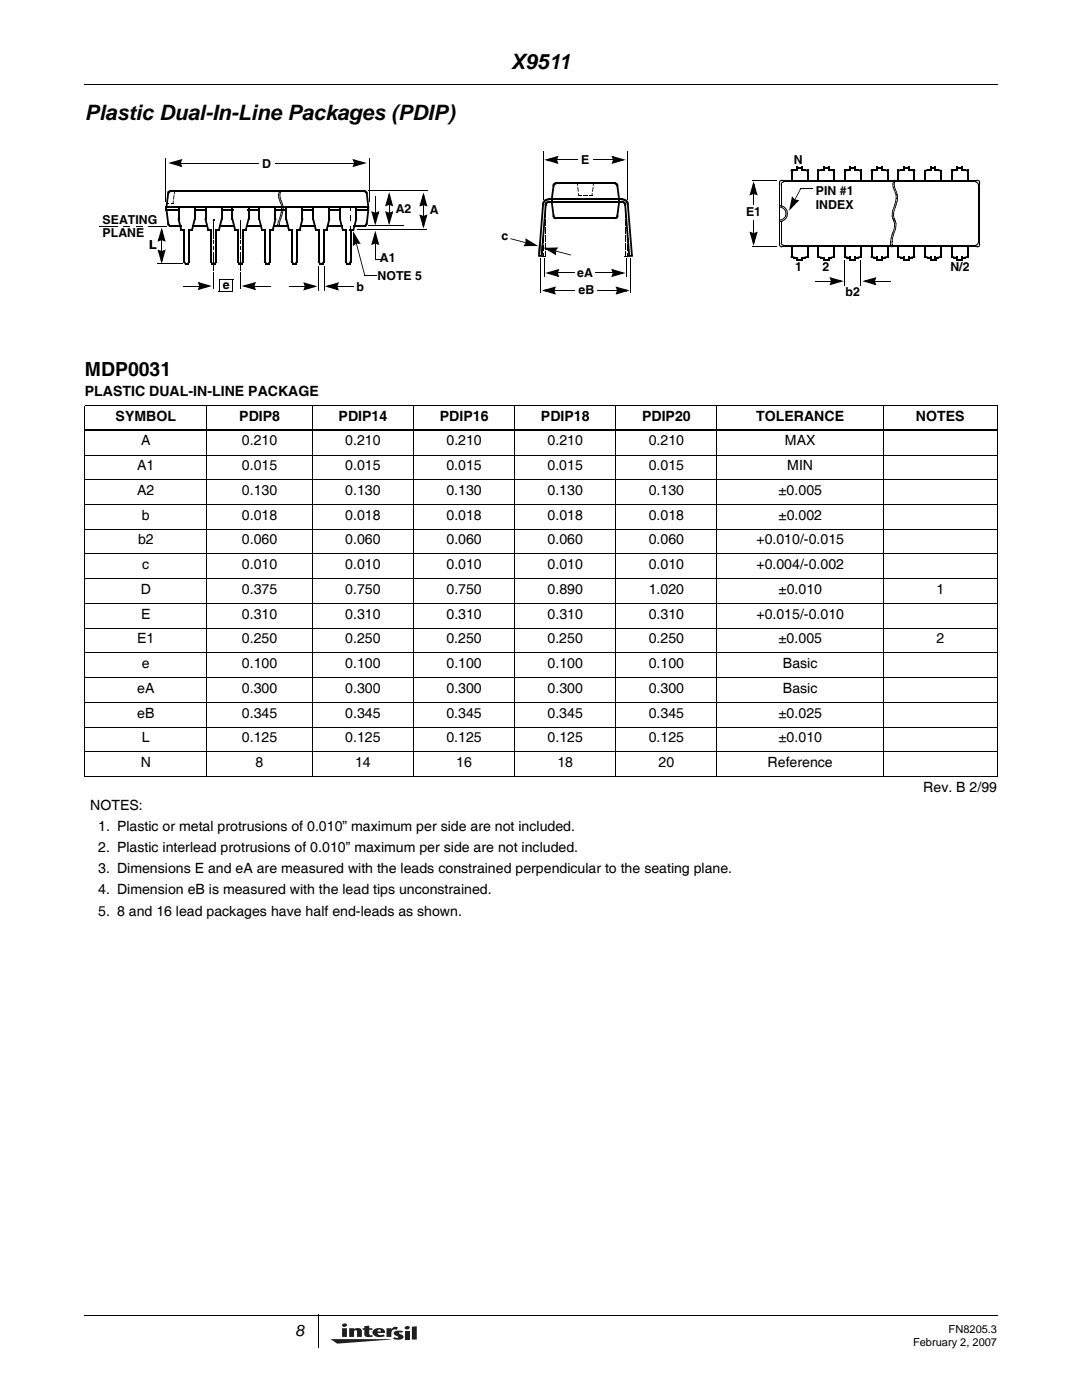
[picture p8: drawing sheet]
<svg xmlns="http://www.w3.org/2000/svg" width="216mm" height="279mm" viewBox="0 0 216 279" stroke-linecap="round" stroke-linejoin="round" font-family="sans-serif">
<defs><g id="words">
<g font-size="4.2">
<text x="102" y="13.8">X9511</text>
<text x="16.9" y="24">Plastic Dual-In-Line Packages (PDIP)</text>
</g>
<text font-size="3.9" x="16.9" y="75">MDP0031</text>
<text font-size="3.2" x="58.9" y="266.5">8</text>
<g font-size="2.8">
<text x="16.9" y="78.9">PLASTIC DUAL-IN-LINE PACKAGE</text>
<text x="23.1" y="83.9">SYMBOL</text>
<text x="47.8" y="83.9">PDIP8</text>
<text x="67.6" y="83.9">PDIP14</text>
<text x="87.8" y="83.9">PDIP16</text>
<text x="107.9" y="83.9">PDIP18</text>
<text x="128.1" y="83.9">PDIP20</text>
<text x="150.9" y="83.9">TOLERANCE</text>
<text x="182.8" y="83.9">NOTES</text>
<text x="28.2" y="88.9">A</text>
<text x="48.3" y="88.9">0.210</text>
<text x="68.9" y="88.9">0.210</text>
<text x="89.1" y="88.9">0.210</text>
<text x="109.3" y="88.9">0.210</text>
<text x="129.5" y="88.9">0.210</text>
<text x="156.6" y="88.9">MAX</text>
<text x="27.4" y="93.8">A1</text>
<text x="48.3" y="93.8">0.015</text>
<text x="68.9" y="93.8">0.015</text>
<text x="89.1" y="93.8">0.015</text>
<text x="109.3" y="93.8">0.015</text>
<text x="129.5" y="93.8">0.015</text>
<text x="157.1" y="93.8">MIN</text>
<text x="27.4" y="98.8">A2</text>
<text x="48.3" y="98.8">0.130</text>
<text x="68.9" y="98.8">0.130</text>
<text x="89.1" y="98.8">0.130</text>
<text x="109.3" y="98.8">0.130</text>
<text x="129.5" y="98.8">0.130</text>
<text x="155.3" y="98.8">±0.005</text>
<text x="28.3" y="103.7">b</text>
<text x="48.3" y="103.7">0.018</text>
<text x="68.9" y="103.7">0.018</text>
<text x="89.1" y="103.7">0.018</text>
<text x="109.3" y="103.7">0.018</text>
<text x="129.5" y="103.7">0.018</text>
<text x="155.3" y="103.7">±0.002</text>
<text x="27.5" y="108.6">b2</text>
<text x="28.4" y="113.6">c</text>
<text x="48.3" y="108.6">0.060</text>
<text x="48.3" y="113.6">0.010</text>
<text x="68.9" y="108.6">0.060</text>
<text x="68.9" y="113.6">0.010</text>
<text x="89.1" y="108.6">0.060</text>
<text x="89.1" y="113.6">0.010</text>
<text x="109.3" y="108.6">0.060</text>
<text x="109.3" y="113.6">0.010</text>
<text x="129.5" y="108.6">0.060</text>
<text x="129.5" y="113.6">0.010</text>
<text x="150.9" y="108.6">+0.010/-0.015</text>
<text x="150.9" y="113.6">+0.004/-0.002</text>
<text x="28.1" y="118.5">D</text>
<text x="48.3" y="118.5">0.375</text>
<text x="68.9" y="118.5">0.750</text>
<text x="89.1" y="118.5">0.750</text>
<text x="109.3" y="118.5">0.890</text>
<text x="129.5" y="118.5">1.020</text>
<text x="155.3" y="118.5">±0.010</text>
<text x="186.9" y="118.5">1</text>
<text x="28.2" y="123.5">E</text>
<text x="48.3" y="123.5">0.310</text>
<text x="68.9" y="123.5">0.310</text>
<text x="89.1" y="123.5">0.310</text>
<text x="109.3" y="123.5">0.310</text>
<text x="129.5" y="123.5">0.310</text>
<text x="150.9" y="123.5">+0.015/-0.010</text>
<text x="27.4" y="128.4">E1</text>
<text x="48.3" y="128.4">0.250</text>
<text x="68.9" y="128.4">0.250</text>
<text x="89.1" y="128.4">0.250</text>
<text x="109.3" y="128.4">0.250</text>
<text x="129.5" y="128.4">0.250</text>
<text x="155.3" y="128.4">±0.005</text>
<text x="186.9" y="128.4">2</text>
<text x="28.3" y="133.3">e</text>
<text x="48.3" y="133.3">0.100</text>
<text x="68.9" y="133.3">0.100</text>
<text x="89.1" y="133.3">0.100</text>
<text x="109.3" y="133.3">0.100</text>
<text x="129.5" y="133.3">0.100</text>
<text x="156.2" y="133.3">Basic</text>
<text x="27.4" y="138.3">eA</text>
<text x="27.4" y="143.2">eB</text>
<text x="48.3" y="143.2">0.345</text>
<text x="48.3" y="138.3">0.300</text>
<text x="68.9" y="143.2">0.345</text>
<text x="68.9" y="138.3">0.300</text>
<text x="89.1" y="143.2">0.345</text>
<text x="89.1" y="138.3">0.300</text>
<text x="109.3" y="143.2">0.345</text>
<text x="109.3" y="138.3">0.300</text>
<text x="129.4" y="143.2">0.345</text>
<text x="129.5" y="138.3">0.300</text>
<text x="155.3" y="143.2">±0.025</text>
<text x="156.2" y="138.3">Basic</text>
<text x="28.3" y="148.2">L</text>
<text x="48.3" y="148.2">0.125</text>
<text x="68.9" y="148.2">0.125</text>
<text x="89.1" y="148.2">0.125</text>
<text x="109.3" y="148.2">0.125</text>
<text x="129.5" y="148.2">0.125</text>
<text x="155.3" y="148.2">±0.010</text>
<text x="28.1" y="153.1">N</text>
<text x="51" y="153.1">8</text>
<text x="70.9" y="153.1">14</text>
<text x="91" y="153.1">16</text>
<text x="111.2" y="153.1">18</text>
<text x="131.4" y="153.1">20</text>
<text x="153.2" y="153.1">Reference</text>
<text x="18" y="161.6">NOTES:</text>
<text x="184.2" y="158">Rev. B 2/99</text>
<text x="19.6" y="165.8">1. Plastic or metal protrusions of 0.010” maximum per side are not included.</text>
<text x="19.6" y="170">2. Plastic interlead protrusions of 0.010” maximum per side are not included.</text>
<text x="19.6" y="174.3">3. Dimensions E and eA are measured with the leads constrained perpendicular to the seating plane.</text>
<text x="19.6" y="178.5">4. Dimension eB is measured with the lead tips unconstrained.</text>
<text x="19.6" y="182.7">5. 8 and 16 lead packages have half end-leads as shown.</text>
</g>
<g font-size="2.5">
<text x="52.3" y="33.4">D</text>
<text x="116" y="32.7">E</text>
<text x="158.4" y="32.7">N</text>
<text x="162.8" y="38.9">PIN #1</text>
<text x="162.8" y="41.8">INDEX</text>
<text x="20.5" y="44.7">SEATING</text>
<text x="20.5" y="47.4">PLANE</text>
<text x="79" y="42.4">A2</text>
<text x="85.8" y="42.7">A</text>
<text x="100.1" y="48">c</text>
<text x="148.9" y="43.2">E1</text>
<text x="29.8" y="49.7">L</text>
<text x="75.8" y="52.3">A1</text>
<text x="44.4" y="57.7">e</text>
<text x="71.2" y="58">b</text>
<text x="75.3" y="55.9">NOTE 5</text>
<text x="115.2" y="55.3">eA</text>
<text x="115.4" y="58.8">eB</text>
<text x="158.7" y="54.1">1</text>
<text x="164.1" y="54.1">2</text>
<text x="168.7" y="59.1">b2</text>
<text x="189.6" y="54.1">N/2</text>
</g>
<g font-size="2.2">
<text x="182.2" y="268.6">February 2, 2007</text>
<text x="189.3" y="266.1">FN8205.3</text>
</g>
</g></defs>
<path d="M16.8 16.8l.1 .2zM16.8 262.4l.1 .2zM63.4 262.4l.2 .1z" fill="#000"/>
<path d="M16.9 16.9h182.2M16.9 262.5h182.2M63.5 262.5v6.4" fill="none" stroke="#000" stroke-width=".2"/>
<path d="M65.9 264.1h17.3v4.1h-17.3z" fill="#fff"/>
<g fill="#231f20">
<path d="M80.8 264.8a.55 .55 0 0 1 1 .2 .55 .55 0 0 1-.5 .3 .55 .55 0 0 1-.6-.3z"/>
<path d="M65.9 267.2l12.2 .1-10.8 .9z"/>
<path d="M77.1 265.1h1v.2a.93 .93 0 0 1 1.3-.4l-.3 .5a.67 .67 0 0 0-.7 0 .67 .67 0 0 0-.3 .7v.7h-1z"/>
<path d="M69.7 265.1h.9v.2a.96 .96 0 0 1 1.6 .4v1.1h-1v-1.1l-.2-.2-.3 .2-.1 1.1h-.9z"/>
<path d="M72.7 264.7l1-.1v.5h.6v.3h-.6v.9l.3 .2 .3-.1 .1 .3-.6 .1a.87 .87 0 0 1-1.1-.5v-.9h-.3v-.3h.3z"/>
<path d="M80.8 265.6h.9v1.7h-.9z"/>
<path d="M82.2 264.8l1-.1v2.6h-1z"/>
<path d="M78.7 265.8l.6-.2 1.1 .1-.2 .3-.5-.1v.3a.74 .74 0 0 1 .8 .8 1.93 1.93 0 0 1-2.1 .2l.3-.3a.57 .57 0 0 0 .8 0l-.8-.5a.38 .38 0 0 1 0-.6z"/>
<path d="M68.3 265.1v1.7h.9v-1.7zM68.3 264.3l-.1 .2a.5 .5 0 0 0 .6 .3 .5 .5 0 0 0 .4-.5 .64 .64 0 0 0-.9 0z"/>
<path d="M74.5 265.4a.86 .86 0 0 0-.1 .9 .86 .86 0 0 0 .8 .5l1.6-.1-.3-.4-.3 .1a.61 .61 0 0 1-.9-.4h1.5a.93 .93 0 0 0-1.1-1l-.5 .1zM75.5 265.4h.4l.1 .3h-.7z"/>
</g>
<g fill="none" stroke="#000" stroke-width=".2">
<path d="M33 31.5v8.7M36.2 32.5h15.4M54.9 32.5h15.6M73.5 38.1h11.9M73.8 31.5v8.7M74.9 39.3v3.1M108.4 30.1v9.7M111.2 31.9h4M118.4 31.9h3.8M125.3 30.1v9.7M150.2 36h4.8M155.5 36.4v12.4"/>
<path d="M155.9 36.7v4.4M156 36h22.6M156.3 36.3h22.1M159.8 37.6h2.4M178.5 36.3h16.2M178.7 36h16.4M195.2 36.7v11.8M195.5 36.4v12.4M19.9 45.2h3.6M29.5 45.2h3.6M31.3 52.6h5.1M36.6 57.1h3"/>
<path d="M42.6 43.9v3.6M42.6 50.4v3.6M42.6 54.3v3.2M43.7 58.3h2.8M43.8 55.7v2.6M43.8 55.8h2.8M46.5 55.8v2.5M48 43.9v3.6M48 50.4v3.6M48 54.3v3.2M50.9 57.1h3M57.6 57.1h3.1"/>
<path d="M63.6 53.1v4.9M64.7 53.1v4.9M67.4 57.1h3.1M71.2 45.9h13.9M72.7 55h2.5M73.6 45.1h6.9M74.9 48.7v3.1M107.8 51.5v6.9M108.6 51.6v3.7M110.7 58h4M111.4 54.5h3.2M118.9 54.5h3.3"/>
<path d="M119.2 58h3.8M125 51.6v3.7M125.8 51.5v6.9M150.2 49.3h4.8M150.4 44v2.4M155.9 44.2v4.3M156 49.3h22M156.3 49h21.6M162.7 56.1h3M168.6 52v5.1M171.8 52v5.1M174.7 56.1h3"/>
<path d="M178 49h16.7M178.1 49.3h17M16.9 80.9h182.1M16.9 90.8h182.1M16.9 95.7h182.1M16.9 81v74M41.3 80.9v74.1M62.3 80.9v74.1M82.5 80.9v74.1M102.7 80.9v74.1M122.9 80.9v74.1M143.1 80.9v74.1"/>
<path d="M176.3 80.9v74.1M199 81v74M16.9 100.7h182.1M16.9 105.6h182.1M16.9 110.6h182.1M16.9 115.5h182.1M16.9 120.4h182.1M16.9 125.4h182.1M16.9 130.3h182.1M16.9 135.3h182.1M16.9 140.2h182.1M16.9 145.1h182.1"/>
<path d="M16.9 150.1h182.1M16.9 155h182.1"/>
</g>
<g fill="none" stroke="#000" stroke-width=".36">
<path d="M33.9 38.1h38.9M109.4 39.8h15M110.8 36.6h11.8M157.9 33.9v2.2M161.1 33.9v2.2M163.2 33.9v2.2M166.5 33.9v2.2M168.6 33.9v2.2M171.8 33.9v2.2M173.9 33.9v2.2M177.1 33.9v2.2M179.2 33.9v2.2"/>
<path d="M182.4 33.9v2.2M184.6 33.9v2.1M187.8 33.9v2.1M189.9 33.9v2.2M193.1 33.9v2.2M33 41.3h40.5M33 41.9h2.8M33.9 45.1h2.2M35.6 41.2v2.6M36.8 45.7v6.5M37.7 45.7v6.5M38.5 45.1h3"/>
<path d="M38.7 41.9h2.5M38.9 41.2v2.6M41 41.2v2.7M42.1 45.7v6.7M43.1 45.7v6.7M43.9 45.1h3M44 41.9h2.5M44.2 41.2v2.7M46.4 41.2v2.7M47.5 45.7v6.7M48.5 45.7v6.7M49.1 45.1h3.2"/>
<path d="M49.4 41.9h2.5M49.6 41.2v2.7M51.7 41.2v2.6M52.9 45.7v6.5M53.8 45.7v6.5M55 41.2v2.6M55.5 45.1h2.1M57.1 41.2v2.6M58.2 45.7v6.7M59.2 45.7v6.5M59.8 45.1h3.2M60.2 41.9h2.5"/>
<path d="M60.3 41.2v2.6M62.5 41.2v2.7M63.6 45.7v6.7M64.6 45.7v6.7M65.2 45.1h3.2M65.5 41.9h2.5M65.7 41.2v2.7M67.8 41.2v2.7M69 45.7v6.7M69.9 45.7v6.7M70.6 45.1h2.2M70.9 41.9h2.8"/>
<path d="M71.1 41.2v2.7M109.4 40.3h15M111 43.6h11.8M157.9 49.2v2.2M161.1 49.2v2.2M163.2 49.4v2M166.5 49.4v2M168.6 49.4v2M171.8 49.2v2.2M173.9 49.2v2.2M177.1 49.2v2.2M179.2 49.2v2.2"/>
<path d="M182.4 49.2v2.2M184.6 49.2v2.2M187.8 49.2v2.2M189.9 49.2v2.2M193.1 49.2v2.2M16.9 85.9h182.1"/>
</g>
<g fill="#000">
<path d="M33.4 38.5l.3 .2v.1l-.4-.1zM33.4 38.4h.4l-.1 .2h-.3zM33.4 38.6h.3l-.3 2.8-.4-.1zM33.4 38.2l.2-.1 .1 .4h-.1zM33.4 38.4l.4 .1-.1 .2-.3-.1zM33.5 38.2l.3 .2v.1l-.4-.1zM33.4 38.4l.4 .1-.1 .2-.3-.2zM33.5 38.1l.4 .1-.1 .2-.3-.2zM33.7 38.1l.2-.1 .2 .3-.2 .1zM33.6 38.1h.1l.2 .3-.2 .1zM33.6 38.2l.1-.1 .2 .3-.1 .1zM33.7 38h.2l.1 .3-.2 .1z"/>
<path d="M33.8 38l.2-.1 .2 .3-.2 .1zM33.7 38.1l.1-.1 .2 .3-.1 .1zM34.1 37.9h.1l.1 .3-.2 .1zM33.9 38l.2-.1v.4h-.1zM34.5 39.7l.2 .1zM34.6 38.9h.2l-.1 .9-.2-.1zM34.6 38.8l.2 .1zM34.7 38.5l.2 .1zM34.7 38.1h.2v.4h-.2zM34.7 38l.2 .1zM34.7 38h.2v.2h-.2zM34.7 38.1h.2z"/>
<path d="M35.9 32.4h.4v.2h-.4zM33.5 32.5l2.9-.8-.3 .5-1.9 .5-.1-.3 2 .5-.1 .4-.3-.7 .4-.1 .3 .9zM35.9 31.9l.4 .2-.2 .5h-.4zM51.6 32.4l.1 .2zM54.8 32.4l.1 .2zM55.5 38.8l.1 .1zM55.5 38.9h.1l.1 .6h-.2zM55.5 38.9l.1 .1zM55.5 39.4l.2 .1zM55.5 39.5h.2l.2 .5-.2 .1zM55.5 39.5l.2 .1zM55.6 38.3l.2 .2z"/>
<path d="M55.6 38.4l.2 .1-.2 .4h-.1zM55.6 38.4l.1 .1zM55.8 38.9l.1 .1zM55.8 38.8l.1 .1zM55.8 38.9h.1l.1 .6h-.2zM55.8 39.4l.2 .1zM55.8 39.5h.2l.2 .5-.2 .1zM55.8 39.5l.2 .1zM55.9 38l.1 .1zM55.8 38.1h.2l-.2 .4-.2-.1zM55.9 38.3l.1 .2zM55.9 38.4l.1 .1-.1 .4h-.1z"/>
<path d="M55.9 38.4l.1 .1zM56.1 38l.1 .1zM56.1 38.1h.1l-.2 .4-.1-.1zM70.5 32.4h.3v.2h-.3zM70.7 32.5h.3l-.2 .6-.3-.1zM70.3 31.7l2.9 .8-2.9 .9 .3-.5 1.9-.5 .1 .3-2-.5 .1-.4 .3 .7-.3 .1zM72.5 37.9h.2l-.1 .4-.2-.1zM72.7 37.9l.2 .1-.2 .3-.2-.1zM72.8 38h.2l-.1 .4-.2-.1zM72.7 37.9l.1 .1-.1 .3h-.1zM72.9 38l.1 .1-.2 .3-.1-.1zM73 38.1l.2 .1-.2 .3-.2-.1z"/>
<path d="M72.8 38.2l.3-.1 .1 .1-.3 .2zM72.9 38.4l.3-.2 .1 .2-.4 .1zM73.1 38.1l.2 .1-.2 .3h-.2zM73 38.1h.1l-.2 .4-.1-.1zM73 38.5l.3-.1 .1 .1-.4 .2zM72.9 38.4l.3-.2 .1 .2-.3 .1zM73 38.7l.3-.2 .1 .2-.3 .1zM72.9 38.5l.4-.1v.1l-.3 .2zM73 38.4h.3l.1 .2h-.4zM73 38.6h.4l.3 2.7-.4 .1zM73.5 38l.1 .2zM109.3 39.6h.1v.4h-.1z"/>
<path d="M109.4 39.6h.2v.4h-.1zM109.1 39.7l.3-.1 .1 .4h-.3zM109.9 39.6h.4v.2h-.4zM109.9 39.6h.2v.4h-.2zM109.9 39.8h.4v.2l-.4-.1zM110.3 37l.3 .1-.3 2.7h-.4zM110.3 36.9h.4l-.1 .2-.3-.1zM110.3 36.8l.3 .2-.1 .1-.3-.1zM110.3 37l.3 .1v.1h-.3zM110.3 36.7h.4v.2h-.4zM110.3 36.7l.1-.1 .3 .3-.1 .1zM110.5 36.5l.3 .2-.1 .2-.3-.2z"/>
<path d="M110.4 36.7l.3 .2-.1 .1-.3-.2zM110.4 36.6l.2-.1 .1 .4h-.1zM110.6 36.6l.1-.2 .2 .3-.1 .1zM110.4 36.6h.2l.2 .2-.1 .1zM110.6 36.4h.2v.4h-.1zM110.7 36.4h.2l.2 .3-.2 .1zM110.6 36.5l.1-.1 .2 .4-.2 .1zM111 31.8h.3v.2h-.3zM111 36.4h.1l.1 .3-.2 .1zM110.8 36.4h.2v.4h-.2zM108.6 31.9l2.8-.8-.2 .4-1.9 .6-.1-.4 2 .6-.1 .3-.3-.6 .3-.2 .3 .9zM111 31.3l.3 .1-.2 .6h-.3z"/>
<path d="M115.2 31.8l.1 .2zM115.1 36.5l.2 .1zM115.1 36.6h.2v.4h-.1zM115.2 37l.1 .1zM115.2 37.3l.2 .1zM115.2 37.4h.2l.1 .8h-.2zM115.4 38.9h.2v.2h-.2zM115.4 39h.2zM115.4 38.9h.7v.2h-.7zM115.3 38.2l.2 .1zM115.4 38.5l.1 .1zM115.4 38.6h.1l.1 .4h-.2z"/>
<path d="M115.4 39l.2 .1zM116.3 38.9h1v.2h-1zM117.5 38.9h.7v.2h-.7zM118 38.9h.2v.2h-.2zM118 39h.2zM118 39l.2 .1zM118.1 38.5l.2 .1zM118.1 38.6h.2l-.1 .4h-.2zM118.2 38.2l.1 .1zM118.3 31.8l.1 .2zM118.3 37.3l.1 .1zM118.3 37.4h.1l-.1 .8h-.1z"/>
<path d="M118.3 37l.1 .1zM118.3 36.5l.2 .1zM118.3 36.6h.2l-.1 .4h-.1zM122.2 31.8h.3v.2h-.3zM122.3 31.8l.4 .1-.2 .6-.3-.1zM122 31.1l2.9 .8-2.9 .8 .3-.4 1.9-.6 .1 .4-2-.6 .1-.3 .3 .6-.4 .2zM122.5 36.4h.2l-.1 .4-.2-.1zM122.6 36.4h.2v.4h-.2zM122.7 36.4h.2l-.2 .4-.1-.1zM122.8 36.4h.2l-.1 .4h-.1zM122.7 36.4h.1v.4h-.2zM123 36.4l.1 .2-.2 .2-.2-.1z"/>
<path d="M123 36.5l.2 .1-.2 .3h-.1zM122.9 36.4l.1 .1-.1 .4-.2-.1zM122.8 36.7l.3-.2 .1 .2-.3 .2zM123.2 36.6l.1 .1-.2 .3-.1-.1zM123.1 36.6h.1l-.2 .3-.1-.1zM123 36.7h.3v.2h-.3zM123 36.9h.3l.1 .1-.4 .1zM123 37.1l.4-.1v.2h-.4zM123 37l.3-.2 .1 .2-.3 .1zM122.9 36.9l.3-.2 .1 .1-.3 .2zM123.4 39.8h.3v.1l-.3 .1zM123 37.1l.4-.1 .3 2.8h-.3z"/>
<path d="M124.1 39.6h.1v.4h-.2zM150.3 38.5h.2v.4h-.2zM150.4 36.2l.8 2.8-.5-.2-.5-1.9 .3-.1-.5 2-.4-.1 .7-.3 .1 .3-.9 .3zM150.3 38.4l.7 .1-.1 .4-.6-.2zM155 35.9l.1 .1zM155.4 36.5l.2 .1zM155.5 36.3l.1 .1zM155.4 36.2l.2 .1zM155.4 36.3h.2v.2h-.2zM155.5 36.1l.2 .1zM155.6 36l.1 .2zM155.6 36.1l.1 .1-.1 .2-.1-.1z"/>
<path d="M155.6 36l.2 .2zM155.7 36l.2 .1zM155.6 36.1l.1-.1 .1 .2h-.1zM155.8 35.9l.1 .2zM155.9 35.9l.1 .1zM155.7 36l.2-.1v.2l-.1 .1zM155.8 36.8l.2 .1zM155.8 36.6l.1 .1zM155.8 36.6l.2 .1zM155.8 36.6l.2 .1v.2l-.2-.1zM155.9 36.5l.1 .1zM156 36.4l.1 .2z"/>
<path d="M155.9 36.5l.2 .1-.1 .1-.2-.1zM156 35.9l.1 .1zM155.9 35.9h.1l.1 .1-.2 .1zM156 36.4l.1 .1zM156 36.3l.1 .2zM156 36.4l.1 .1-.1 .1-.1-.1zM156.1 36.2l.2 .2zM156.2 36.3l.1 .1zM156 36.3h.2l.1 .1-.2 .1zM156.4 36.2l.1 .2zM156.2 36.2h.2v.2h-.1zM157.7 34l.2-.1 .1 .3-.2 .1z"/>
<path d="M157.9 33.9l.5-.1 .1 .3-.5 .1zM158 39.7l.3-.3 .3 .5-.1 .3zM158.3 33.8h.9v.3h-.9zM158.4 33.8l.2-.1 .1 .4h-.2zM158 39.2l.3 .4-.4 2-.3-.1 1.4-1.5 .2 .2h-.7v-.4l1 .1-2.1 2.2zM158.6 39.6l.2 .1-.2 .3h-.2zM158.6 39.6l.1 .2zM158.9 33.3h1.3v.3h-1.3zM158.9 33.3h.3v.8h-.3zM159.7 37.5l.1 .2zM159.8 33.8h1v.3h-1zM159.8 33.3h.4v.8h-.4z"/>
<path d="M159.7 37.5l.2 .2zM159.7 37.6l.2 .1-1.1 2-.2-.1zM160.5 33.7l.2 .1-.2 .3h-.1zM161.2 33.9l.2 .1-.2 .3-.1-.1zM160.7 33.8l.5 .1-.1 .3-.6-.1zM163 34l.2-.1 .1 .3-.2 .1zM163.2 33.9l.5-.1 .1 .3-.5 .1zM163.6 33.8h.9v.3h-.9zM163.7 33.8l.2-.1 .1 .4h-.2zM164.2 33.3h1.3v.3h-1.3zM164.2 33.3h.3v.8h-.3zM165.2 33.8h.9v.3h-.9z"/>
<path d="M165.2 33.3h.3v.8h-.3zM165.8 33.7l.1 .1v.3h-.2zM166.5 33.9l.2 .1-.1 .3-.2-.1zM165.9 33.8l.6 .1-.1 .3-.5-.1zM168.4 34l.1-.1 .1 .3-.2 .1zM168.5 33.9l.6-.1 .1 .3-.6 .1zM169 33.8h.9v.3h-.9zM169.1 33.8l.1-.1 .1 .4h-.1zM169.5 33.3h1.3v.3h-1.3zM169.5 33.3h.4v.8h-.4zM170.5 33.8h.9v.3h-.9zM170.5 33.3h.4v.8h-.4z"/>
<path d="M171.1 33.7l.2 .1-.1 .3h-.2zM171.8 33.9l.2 .1-.1 .3-.2-.1zM171.3 33.8l.5 .1-.1 .3-.5-.1zM173.7 34l.2-.1v.3l-.1 .1zM173.9 33.9l.5-.1 .1 .3-.6 .1zM174.3 33.8h.9v.3h-.9zM174.4 33.8l.2-.1 .1 .4h-.2zM174.9 33.3h.3v.8h-.3zM174.9 33.3h1.3v.3h-1.3zM175.8 33.3h.4v.8h-.4zM175.8 33.8h.9v.3h-.9zM176.5 33.7l.1 .1-.1 .3h-.1z"/>
<path d="M177.2 33.9l.1 .1-.1 .3-.1-.1zM176.6 33.8l.6 .1-.1 .3-.6-.1zM178.1 36.7h.1zM178.1 36.7h.1l.1 .6h-.2zM178.1 36.7l.1 .2zM178.1 37.3h.2zM178.1 37.4l.2-.1 .2 .5-.2 .1zM178.1 37.3l.2 .1zM178.2 36.2l.2 .1zM178.2 36.3h.2l-.2 .5-.1-.1zM178.2 36.2l.1 .2zM178.3 36.7l.2 .1z"/>
<path d="M178.3 36.7h.2zM178.3 36.7h.2l.1 .6h-.2zM178.3 37.8h.2zM178.4 37.9l.1-.1 .2 .6h-.1zM178.3 37.9h.2zM178.5 35.9l.1 .1zM178.4 35.9l.2 .1-.2 .3-.2-.1zM178.4 37.3h.2zM178.4 37.4l.2-.1 .2 .5-.2 .1zM178.4 37.3l.2 .1zM178.5 36.2l.1 .1zM178.5 36.3h.1l-.1 .4h-.2z"/>
<path d="M178.5 36.2l.1 .2zM178.7 38.8l.2 .1zM178.5 38.3l.2 .1zM178.5 38.4h.2l.2 .5h-.2zM178.6 38.4h.1zM178.7 39.5l.2 .1zM178.6 37.8h.2zM178.6 37.9l.2-.1 .2 .6h-.2zM178.6 37.9h.2zM178.7 35.9l.1 .1zM178.7 35.9l.1 .1-.2 .3-.1-.1zM178.7 38.9h.2v.6h-.2z"/>
<path d="M178.7 38.9l.2 .1zM178.7 39.4l.2 .1zM178.7 39.5h.2l-.1 .7h-.2zM178.8 38.4h.2zM178.8 38.3l.2 .1zM178.8 38.4h.2l.1 .5h-.1zM179 38.9l.2 .1zM179 38.8l.1 .1zM179 38.9h.1l.1 .6h-.2zM179 34l.2-.1 .1 .3-.2 .1zM179.2 33.9l.5-.1 .1 .3-.5 .1zM179 39.4l.2 .1z"/>
<path d="M179 39.5h.2l-.1 .7h-.2zM179 39.5l.2 .1zM179.6 33.8h.8v.3h-.8zM179.7 33.8l.2-.1 .1 .4h-.2zM180.2 33.3h.4v.8h-.4zM180.2 33.3h1.1v.3h-1.1zM180.4 33.8h.1v.3h-.1zM181.1 33.3h.4v.8h-.4zM181.1 33.8h.8v.3h-.8zM181.3 33.3h.2v.3h-.2zM181.8 33.7l.2 .1-.1 .3h-.2zM181.9 33.8h.2v.3h-.2z"/>
<path d="M182.5 33.9l.2 .1-.1 .3-.2-.1zM182 33.8l.5 .1-.1 .3-.5-.1zM184.4 36h.4v.1h-.4zM184.4 34l.1-.1 .1 .3-.1 .1zM184.5 33.9l.6-.1 .1 .3-.6 .1zM184.9 33.8h.8v.3h-.8zM185.1 33.8l.1-.1 .1 .4h-.1zM185.5 33.9h.4v.2h-.4zM185.5 33.3h.4v.6h-.4zM185.5 33.3h1.1v.3h-1.1zM185.7 33.8h.2v.3h-.2zM186.5 33.9h.3v.2h-.3z"/>
<path d="M186.5 33.3h.3v.6h-.3zM186.5 33.8h.7v.3h-.7zM186.6 33.3h.2v.3h-.2zM187.1 33.7l.2 .1-.1 .3h-.2zM187.2 33.8h.2v.3h-.2zM187.6 36h.4v.1h-.4zM187.8 33.9l.2 .1-.1 .3-.2-.1zM187.3 33.8l.5 .1-.1 .3-.5-.1zM189.7 34l.2-.1 .1 .3-.2 .1zM189.9 33.9l.5-.1 .1 .3-.5 .1zM190.3 33.8h.9v.3h-.9zM190.4 33.8l.2-.1 .1 .4h-.2z"/>
<path d="M190.9 33.3h1.3v.3h-1.3zM190.9 33.3h.3v.8h-.3zM191.8 33.8h.9v.3h-.9zM191.8 33.3h.4v.8h-.4zM192.5 33.7l.1 .1-.1 .3h-.1zM193.2 33.9l.1 .1-.1 .3-.1-.1zM192.6 33.8l.6 .1-.1 .3-.6-.1zM194.6 36.2v.2zM194.8 36.2v.2zM194.8 36.2l.1 .2zM194.7 36.2h.1v.2h-.2zM194.9 36.3v.2z"/>
<path d="M195 36.3v.2zM194.9 36.3h.1l-.1 .2-.1-.1zM194.9 35.9l.1 .1zM195 36.5h.2zM195.1 36.4v.2zM195 36.3l.1 .1-.1 .2-.1-.1zM195.1 36.6h.1zM195.1 36.9h.2zM195.1 36.7l.1-.1 .1 .2-.2 .1zM195.1 36.7h.2zM195 36.6l.2-.1v.1l-.1 .1zM195.1 35.9v.2z"/>
<path d="M195.2 35.9v.2zM195 35.9h.2v.2l-.2-.1zM195.3 36l-.1 .2zM195.3 36v.2zM195.2 35.9l.1 .1-.1 .2-.1-.1zM195.3 36.1h.2zM195.4 36.3h.2zM195.4 36.3l.2 .1zM195.3 36.2l.2-.1 .1 .2h-.2zM195.5 36.1v.2zM195.3 36l.2 .1-.1 .1h-.2zM195.4 36.5l.2 .1z"/>
<path d="M195.4 36.3h.2v.2h-.2zM24.7 45.1h1.3v.2h-1.3zM27.1 45.1h1.3v.2h-1.3zM31.8 49.9l.5 .2v.4l-.7-.2zM32.2 47.8h.1v.3h-.1zM32.2 49.9h.1v.4h-.1zM32.2 48h.1v2h-.1zM31.4 49.8l.5 .3 .5 1.9-.3 .1 .5-2 .4 .1-.7 .3-.1-.4 .9-.3-.8 2.9zM32.3 45.4l.8 2.8-.5-.2-.5-1.9 .3-.1-.5 2-.4-.1 .7-.3 .1 .3-.9 .3zM32.2 47.6l.7 .2-.2 .3-.5-.2zM33 41.7h.4v.1l-.4 .1zM33 41.2h.4v.8h-.4z"/>
<path d="M33.2 40.4h.6v.2h-.6zM33.2 40.4h.2v.2h-.2zM33.2 40.5h.2zM33.4 44.6h.3l.1 .1-.4 .1zM33 41.9l.4-.1 .3 2.8h-.3zM33 41.3l.4 .1v.1h-.4zM33.3 44.5l.4-.1v.1l-.3 .2zM33.4 44.7l.3-.2 .1 .2-.4 .1zM33.6 44.6l.2 .1-.3 .3-.1-.1zM33.8 44.7l.1 .2-.2 .2-.2-.1zM33.8 44.9h.5v.4h-.5zM33.4 44.8l.4-.1v.2l-.3 .1z"/>
<path d="M33.4 44.7l.3-.1 .1 .1-.4 .1zM33.5 45l.3-.1 .1 .1-.4 .1zM33.9 44.9l.2 .1-.3 .3-.1-.2zM33.8 44.8l.1 .1-.2 .2h-.1zM33.9 44.9h.1l-.2 .3-.1-.1zM34 44.9l.2 .1-.2 .3-.2-.1zM34 40.4h.6v.2h-.6zM34.4 40.5l.2 .1zM34.5 40.1h.2l-.1 .5-.2-.1zM34.5 40l.2 .1zM35.5 43.8h.3v.1h-.3zM35.4 43.6l.4-.1v.2l-.3 .1z"/>
<path d="M36 45.7h.9v.4h-.9zM36 45.9l.3-.1 .1 .2-.4 .1zM35.5 43.8l.3-.1 .5 2.1-.3 .1zM36.6 52.2h.3v.2h-.3zM36.8 52.4h.2v.4h-.2zM36.5 52.2l.3-.2 .1 .1-.3 .2zM36.6 52.3l.3-.2 .2 .4-.2 .2zM37 52.4h.7v.4h-.7zM36.9 52.7l.2-.2 .2 .1-.3 .3zM37.5 52.2h.4v.2h-.4zM37.5 45.7h1v.4h-1zM37.4 52.5l.3 .2-.1 .2-.3-.2z"/>
<path d="M37.7 52l.3 .2-.1 .1-.3-.1zM37.6 52.2l.3 .1-.2 .4-.3-.2zM38.1 45.8l.4 .1v.2l-.4-.1zM38.7 43.7l.3 .1-.5 2.1-.4-.1zM38.4 44.9h.1v.4h-.1zM38.7 43.8h.3v.1h-.3zM38.7 43.5l.4 .1-.1 .2-.3-.1zM39.6 57h.3v.2h-.3zM39.8 57l.3 .1-.2 .6-.3-.1zM39.5 56.3l2.8 .8-2.8 .8 .2-.4 1.9-.6 .1 .4-2-.6 .1-.3 .3 .6-.3 .2zM40.8 43.6l.3-.1 .1 .2-.4 .1zM41.4 45.7h.7v.4h-.7z"/>
<path d="M41.4 45.9l.3-.1 .1 .2-.4 .1zM40.8 43.8l.4-.1 .5 2.1-.3 .1zM42.1 45.7h.2v.4h-.2zM42.2 52.4h.9v.4h-.9zM41.9 52.2l.3-.2 .1 .2-.3 .1zM42 52.3l.3-.1 .2 .3-.3 .2zM42.4 43.8h.4v.4h-.4zM42.4 44h.4zM42.2 52.7l.3-.2 .1 .2-.3 .2zM42.5 49.2h.2v.7h-.2zM42.5 48h.2v.7h-.2zM42.9 45.7h.8v.4h-.8z"/>
<path d="M42.9 45.7h.2v.4h-.2zM42.7 52.5l.4 .2-.1 .2-.3-.2zM43.1 45.7h.8v.4h-.8zM43 52l.3 .2v.1l-.4-.1zM42.9 52.2l.4 .1-.2 .4-.4-.2zM43.5 45.8l.4 .1-.1 .2-.3-.1zM44 43.7l.4 .1-.5 2.1-.4-.1zM43.7 45.7h.2v.4h-.2zM43.7 44.9h.2v.4h-.2zM44.1 43.5l.3 .1v.2l-.4-.1zM46.2 43.6l.3-.1 .1 .2-.4 .1zM46.7 45.7h1v.4h-1z"/>
<path d="M46.7 45.9l.4-.1v.2l-.3 .1zM46.2 43.8l.4-.1 .5 2.1-.4 .1zM47.6 52.4h.8v.4h-.8zM47.3 52.2l.3-.2v.2l-.3 .1zM47.3 52.3l.3-.1 .3 .3-.3 .2zM47.6 52.7l.3-.2 .1 .2-.3 .2zM47.9 49.2h.2v.7h-.2zM47.9 48h.2v.7h-.2zM48.3 45.7h.9v.4h-.9zM48.1 52.5l.3 .2-.1 .2-.3-.2zM48.4 52l.3 .2-.1 .1-.3-.1zM48.3 52.2l.3 .1-.2 .4-.3-.2z"/>
<path d="M48.9 45.8l.3 .1v.2l-.4-.1zM49.4 43.7l.4 .1-.6 2.1-.3-.1zM49.5 43.5l.3 .1v.2l-.4-.1zM50.6 57h.3v.2h-.3zM48.2 57.1l2.9-.8-.3 .4-1.9 .6-.1-.4 2 .6-.1 .3-.3-.6 .4-.2 .3 .9zM50.6 56.5l.3 .1-.1 .6h-.4zM51.6 43.8h.3v.1h-.3zM51.5 43.6l.4-.1v.2l-.3 .1zM52.1 45.7h.8v.4h-.8zM52.1 45.9l.4-.1v.2l-.3 .1zM51.6 43.8l.3-.1 .6 2.1-.4 .1zM52.7 52.2h.3v.2h-.3z"/>
<path d="M52.9 45.7h.1v.4h-.1zM52.9 52.4h.2v.4h-.2zM52.6 52.2l.3-.2 .1 .1-.3 .2zM52.7 52.3l.3-.2 .3 .4-.3 .2zM53.1 52.4h.7v.4h-.7zM53 52.7l.3-.2 .1 .1-.3 .3zM53.7 52.2h.3v.2h-.3zM53.7 45.7h.7v.4h-.7zM53.7 45.7h.1v.4h-.1zM53.5 52.5l.3 .2-.1 .2-.3-.2zM53.8 45.7h.8v.4h-.8zM53.8 52l.3 .2-.1 .1-.3-.1z"/>
<path d="M53.7 52.2l.3 .1-.2 .4-.3-.2zM54.3 45.8l.3 .1v.2l-.4-.1zM54.8 43.7l.3 .1-.5 2.1-.3-.1zM54.4 45.7h.2v.4h-.2zM54.5 44.9h1.1v.4h-1.1zM54.8 43.8h.3v.1h-.3zM54.8 43.5l.4 .1-.1 .2-.3-.1zM54.8 41.7h1.6v.4h-1.6zM55.4 44.7h.1v.5h-.1zM55.4 44.8l.1 .1zM55.4 44.1l.2 .1zM55.4 44.2h.2l-.1 .7-.1-.1z"/>
<path d="M55.5 44.2l.1 .1zM55.6 44.7h.2v.5h-.2zM55.6 44.8l.2 .1zM55.8 43.5l.1 .1zM55.7 43.6h.2l-.3 .6h-.1zM55.7 43.6l.2 .1zM55.8 44.2l.1 .1zM55.7 44.1l.2 .1zM55.7 44.2h.2l-.1 .7-.2-.1zM55.7 40h.2zM55.7 40.1l.2-.1 .2 .6h-.2zM55.7 40.1h.2z"/>
<path d="M55.9 42.9l.1 .2zM55.9 43l.1 .1-.1 .5h-.2zM55.9 43l.1 .2zM55.9 40.6h.2zM55.9 40.6h.2l.2 .5h-.2zM56.1 41l.2 .1zM56 43.6l.1 .1zM56 43.5l.1 .1zM56 43.6h.1l-.2 .6h-.1zM56.1 41.7h.2zM56 40.1h.2zM56 40h.2z"/>
<path d="M56 40.1l.2-.1 .2 .6h-.2zM56 42.3l.2 .1zM56 42.4h.2l-.2 .7-.1-.1zM56 42.4l.2 .1zM56.1 41.1h.2v.6h-.2zM56.1 41.1h.2zM56.1 43l.2 .2zM56.2 42.9l.1 .2zM56.1 43l.2 .1-.2 .5h-.1zM56.1 41.6l.2 .1zM56.1 41.7h.2l-.1 .7h-.2zM56.3 41.7h1v.4h-1z"/>
<path d="M56.2 40.6h.2zM56.2 40.5l.2 .1zM56.2 40.6h.2l.1 .5h-.1zM56.3 42.4l.2 .1zM56.3 42.3l.2 .1zM56.3 42.4h.2l-.2 .7-.2-.1zM56.4 41.1h.2zM56.4 41l.1 .1zM56.4 41.1h.1l.1 .6h-.2zM56.4 41.6l.2 .1zM56.4 41.7h.2l-.1 .7h-.2zM56.4 41.7h.2z"/>
<path d="M56.9 43.8h.4v.1h-.4zM56.9 43.6l.4-.1v.2l-.4 .1zM57.5 45.7h.9v.4h-.9zM57.5 45.9l.3-.1 .1 .2-.4 .1zM56.9 43.8l.4-.1 .5 2.1-.3 .1zM58.3 52.4h.2v.4h-.2zM58 52.2l.3-.2 .1 .1-.3 .2zM58.1 52.3l.3-.2 .2 .4-.3 .2zM58.5 52.4h.7v.4h-.7zM58.3 52.7l.3-.2 .1 .1-.3 .3zM59 52.2h.4v.2h-.4zM59 45.7h1v.4h-1z"/>
<path d="M58.8 52.5l.4 .2-.1 .2-.3-.2zM59.1 52l.4 .2-.1 .1-.3-.1zM59.1 52.2l.3 .1-.2 .4-.4-.2zM59.6 45.8l.4 .1-.1 .2-.3-.1zM60.2 43.7l.3 .1-.5 2.1-.4-.1zM60.2 43.8h.3v.1h-.3zM60.2 43.5l.4 .1-.1 .2-.3-.1zM60.6 57.1h.4v.1h-.4zM60.8 57.1l.4 .1-.2 .6-.4-.2zM60.5 56.3l2.8 .9-2.8 .8 .3-.5 1.9-.5 .1 .3-2-.5 .1-.4 .3 .7-.4 .1zM62.3 43.6l.3-.1 .1 .2-.4 .1zM62.8 45.7h1v.4h-1z"/>
<path d="M62.8 45.9l.4-.1v.2l-.3 .1zM62.3 43.8l.4-.1 .5 2.1-.4 .1zM63.7 52.4h.8v.4h-.8zM63.4 52.2l.3-.2 .1 .2-.3 .1zM63.5 52.3l.3-.1 .2 .3-.3 .2zM63.7 52.7l.3-.2 .1 .2-.3 .2zM64.4 45.7h.9v.4h-.9zM64.2 52.5l.3 .2-.1 .2-.3-.2zM64.5 52l.3 .2-.1 .1-.3-.1zM64.4 52.2l.3 .1-.2 .4-.3-.2zM65 45.8l.4 .1-.1 .2-.3-.1zM65.5 43.7l.4 .1-.5 2.1-.4-.1z"/>
<path d="M65.6 43.5l.3 .1v.2l-.4-.1zM67.1 57.1h.4v.1h-.4zM64.8 57.2l2.8-.9-.2 .5-1.9 .5-.1-.3 2 .5-.1 .4-.3-.7 .3-.1 .3 .9zM67.2 56.5l.3 .2-.2 .5h-.3zM67.6 43.6l.4-.1v.2l-.3 .1zM68.2 45.7h1v.4h-1zM68.2 45.9l.4-.1v.2l-.3 .1zM67.7 43.8l.3-.1 .6 2.1-.4 .1zM69 52.4h.9v.4h-.9zM68.7 52.2l.3-.2 .1 .2-.3 .1zM68.8 52.3l.3-.1 .3 .3-.3 .2zM69.1 52.7l.3-.2v.2l-.2 .2z"/>
<path d="M69.8 45.7h.9v.4h-.9zM69.8 41.2h.3v.3h-.3zM69.8 41.3h.3zM69.8 45.2h.1v.8h-.1zM69.8 43.1h.1v1.1h-.1zM69.8 41.3h.1v.7h-.1zM69.6 52.5l.3 .2-.1 .2-.3-.2zM69.9 52l.3 .2-.1 .1-.3-.1zM69.8 52.2l.3 .1-.2 .4-.3-.2zM70.4 45.8l.3 .1v.2l-.4-.1zM70.9 43.7l.3 .1-.5 2.1-.3-.1zM71 43.5l.3 .1-.1 .2-.3-.1z"/>
<path d="M71 48.5l.1-.1 .1 .4h-.1zM71.1 48.7l.1 .1zM70.5 46.1l1.5 2.6-.5-.1-1-1.7 .3-.2v2h-.4l.6-.4 .2 .3-.8 .5zM71 48.3h.6v.3h-.5zM72.5 44.9h.4v.4h-.4zM72.5 45l.2-.1 .2 .4h-.2zM72.7 44.9h.1l.2 .3-.1 .1zM72.7 55l.2 .1zM71.1 48.8h.1l1.7 6.2h-.2zM72.7 45l.1-.1 .2 .2-.1 .2zM72.8 44.9l.1-.1 .3 .2-.2 .1zM72.8 44.9l.2-.1 .2 .3-.2 .1z"/>
<path d="M72.9 44.8l.3 .2-.1 .1-.3-.1zM73 44.7l.3 .2-.1 .1-.3-.2zM73 44.6l.3 .3-.1 .1-.3-.2zM72.9 44.7l.4 .1-.1 .2-.3-.1zM73 44.5l.3 .2v.1l-.4-.1zM73 44.5l.3 .2v.2l-.3-.2zM73 44.6h.4l-.1 .2-.3-.1zM73.3 41.8l.4 .1-.3 2.7h-.4zM73.1 44.4l.3 .1-.1 .2-.3-.2zM73.3 41.7h.4v.2l-.4-.1zM73.3 41.2h.4v.8h-.4zM73.5 45l.1 .2z"/>
<path d="M73.5 41.2h.2v.3h-.2zM73.3 41.4l.4-.1v.2h-.4zM74.4 42.3l.6 .2v.3l-.7-.2zM74.8 51.6h1.1v.2h-1.1zM74.8 42.3h.2v.3h-.2zM74.8 48.4h.2v.4h-.2zM74.1 42.1l.4 .3 .6 1.9-.4 .1 .5-2 .4 .1-.6 .3-.2-.3 .9-.4-.8 2.9zM74.9 46l.8 2.9-.5-.2-.5-1.9 .4-.1-.6 2-.3-.1 .6-.3 .2 .3-.9 .3zM74.8 48.3l.7 .2-.1 .3-.6-.2zM77.2 42.3l.5 .2v.3l-.7-.2zM77.6 40.7h.1v.4h-.1zM77.6 42.2h.1v.4h-.1z"/>
<path d="M77.6 41h.1v1.3h-.1zM76.8 42.1l.5 .3 .5 1.9-.3 .1 .5-2 .4 .1-.7 .3-.1-.3 .9-.4-.8 2.9zM77.7 38.3l.8 2.9-.5-.3-.5-1.9 .3-.1-.5 2-.4-.1 .7-.3 .1 .4-.9 .3zM77.6 40.5l.7 .2-.2 .4-.5-.2zM84 42.9l.6 .2v.4l-.7-.2zM84.4 40.7h.2v.4h-.2zM84.4 42.9h.2v.4h-.2zM84.4 41h.2v2h-.2zM83.7 42.8l.4 .3 .6 1.8-.4 .1 .6-1.9 .3 .1-.6 .3-.2-.4 .9-.3-.8 2.8zM84.5 38.4l.8 2.8-.4-.2-.6-1.9 .4-.1-.6 2-.3-.1 .6-.3 .2 .3-.9 .3zM84.4 40.6l.7 .2-.1 .3-.6-.2zM101.9 47.5v.2z"/>
<path d="M102 47.6l2.8 .7-.1 .2-2.8-.8zM104.9 48.4l.4 .1-.4 .6-.3-.2zM104.8 48.3l.3 .1v.2l-.4-.1zM104.8 48.3v.2zM104.8 47.6l2.6 1.5h-3l.4-.3 1.9-.1 .1 .4-1.8-1.1 .2-.2 .1 .7h-.4zM107.4 50.5h.4v.2h-.4zM107.5 49h.4l-.1 1.5h-.4zM107.5 48.9h.4v.1h-.4zM107.4 50.8h.2l-.1 .4h-.1zM107.6 50.8l.5 .1v.4l-.6-.1zM107.4 51h.3v.2h-.3zM108 50.5h.3v.2h-.3z"/>
<path d="M108.1 49.1h.3l-.1 1.4h-.3zM108.1 48.9h.3v.2h-.3zM108.1 50.9h.2l-.1 .4h-.1zM108.2 47.6h.3v.4h-.3zM108.2 47.8h.3zM107.9 51.1h.4v.2l-.4-.1zM108.3 51.2l.1 .1zM108.3 50.5h.1v.7h-.1zM108.3 50l.1 .1zM108.3 48.9h.1v1.1h-.1zM108.3 48.4l.1 .1zM108.3 47.7h.1v.7h-.1z"/>
<path d="M108.3 51.1h.7v.2h-.7zM108.2 40.6h.3v.2h-.3zM108.2 40.8h.3l-.8 10.2h-.3zM108.2 40.8h.3v.2l-.3-.1zM108.2 40.4l.4 .2-.1 .2-.3-.2zM108.2 40.3l.4 .1v.2l-.4-.1zM108.2 40.5l.4 .1-.1 .2h-.3zM108.4 40.2l.3 .2-.1 .1-.3-.2zM108.5 40l.3 .2-.1 .2-.3-.2zM108.4 40.2l.3 .2-.1 .2-.4-.2zM108.7 40.7h.4v.3h-.4zM108.7 40.9h.4z"/>
<path d="M108.4 40.1l.2-.1 .2 .2-.1 .1zM108.8 50.2h.2v1.1h-.2zM108.8 48.6h.2v1.3h-.2zM108.8 47h.2v1.3h-.2zM108.8 45.4h.2v1.3h-.2zM108.8 43.8h.2v1.2h-.2zM108.8 42.2h.2v1.2h-.2zM108.8 41.7l.2 .1zM108.8 40.8h.2v.9h-.2zM108.6 39.9l.3 .2-.1 .1-.3-.2zM108.7 39.8h.1l.1 .3h-.1zM108.8 39.8l.1-.1 .2 .3-.1 .1z"/>
<path d="M108.6 40l.2-.2 .2 .3-.2 .1zM108.7 40.8l.4 .1-.1 .1-.3-.1zM108.7 40.6l.4 .1v.1h-.4zM108.7 40.8h.4l-.8 10.3h-.4zM108.8 40.6l.3 .2-.1 .1-.3-.1zM108.8 40.5l.3 .1v.1l-.3-.1zM108.8 40.6l.3 .1v.2l-.4-.1zM108.8 40.5l.1-.1 .2 .3-.1 .1zM108.9 40.3l.3 .1v.2l-.4-.1zM108.8 40.5l.4 .1-.1 .2-.3-.2zM109 39.7h.1l.1 .3h-.2zM108.9 40.4l.1-.1 .2 .3-.1 .1z"/>
<path d="M109.1 39.7l.2-.1 .1 .4h-.2zM108.8 39.8l.3-.1 .1 .3-.3 .1zM109 40.3l.1-.1 .3 .3-.2 .1zM109.3 40.2h.1v.3h-.1zM109.1 40.2h.1l.1 .3-.2 .1zM109.2 40.2l.1-.1 .2 .3-.2 .1zM109 40.3l.2-.1 .1 .3-.1 .1zM109.4 40.2l.2-.1v.4h-.1zM109.2 40.2h.2l.1 .3h-.2zM109.9 39.8h.4v.7h-.4zM109.9 40.2h.2v.3h-.2zM109.9 40.2l.4-.1v.2h-.4z"/>
<path d="M109.9 40.3h.4l.3 2.8h-.3zM110.4 57.9h.4v.2h-.4zM108.1 58l2.8-.8-.2 .4-1.9 .5-.1-.3 2 .6-.1 .3-.3-.7 .3-.1 .3 .9zM110.3 43.1h.3l.1 .1-.4 .1zM110.3 42.9h.3v.2h-.3zM110.3 43.1h.3l.1 .1h-.4zM110.2 43.2l.4-.2v.1l-.3 .2zM110.3 43.3l.3-.2 .1 .2-.3 .2zM110.3 43.2h.4v.2h-.4zM110.7 43.4h.1v.3h-.1zM110.6 43.1l.1 .1-.3 .3-.1-.1zM110.4 43.5l.3-.3 .1 .1-.3 .3z"/>
<path d="M110.4 43.5l.3-.2 .1 .1-.3 .2zM110.6 43.2l.1 .1-.1 .3h-.2zM110.7 43.3l.2 .1-.1 .3-.2-.1zM110.5 43.6l.3-.3 .1 .2-.2 .2zM110.8 43.4h.2v.3h-.2zM110.5 57.4l.3 .1-.2 .5h-.3zM110.8 43.4h.3v.3h-.3zM108.4 49.4h3l-.4 .3-1.9 .1-.1-.4 1.8 1.1-.2 .3-.1-.7 .4-.1 .1 .9zM110.9 43.4h.2l-.2 .4-.1-.1zM110.7 50l.4 .1-.1 .1-.3-.1zM111 50v.2zM111.1 54.4h.4v.2h-.4z"/>
<path d="M110.9 49.5l.3 .2-.4 .4h-.3zM108.8 54.5l2.8-.8-.2 .4-1.9 .6-.1-.4 2 .6-.1 .3-.3-.7 .3-.1 .3 .9zM111.1 53.9l.4 .1-.2 .5h-.3zM113.9 50.8v.2zM111.1 50.1l2.8 .7-.1 .2-2.8-.8zM114.6 54.4l.1 .2zM114.7 57.9v.2zM118.8 54.4l.1 .2zM119.1 57.9l.1 .2zM122.1 54.4h.4v.2h-.4zM122.3 54.4l.4 .1-.3 .6-.3-.1zM122 53.7l2.8 .8-2.8 .8 .2-.4 1.9-.6 .1 .4-2-.6 .1-.3 .3 .6-.3 .1z"/>
<path d="M122.5 43.4h.5v.3h-.5zM122.6 43.4h.1l.2 .3-.2 .1zM122.7 43.4l.2-.1 .1 .3-.1 .1zM122.7 43.5l.1-.2 .3 .3-.1 .1zM122.8 43.3l.1-.1 .3 .3-.1 .1zM122.9 43.3l.2-.1 .1 .4h-.2zM122.9 43.3l.3 .2-.1 .1-.3-.2zM123 43.1l.3 .2-.1 .2-.3-.2zM123.1 43.1l.2 .3-.1 .1-.3-.3zM122.9 57.9h.4v.2h-.4zM123.1 57.9l.4 .1-.2 .6-.3-.1zM123 43.2h.3v.2h-.3z"/>
<path d="M123 43.1h.4l-.1 .1h-.3zM123.1 43l.3 .2-.1 .1-.3-.2zM123 42.9h.4v.2h-.4zM122.8 57.2l2.8 .8-2.8 .8 .3-.4 1.9-.6 .1 .3-2-.5 .1-.3 .3 .6-.4 .1zM123 43.1h.4l-.1 .2-.3-.1zM123.4 39.6h.3v.9h-.3zM123.4 40.1l.3 .1v.1h-.3zM123.4 40.3h.3l-.3 2.8h-.4zM124 40.1l.2 .1v.3h-.2zM124.3 40.1l.1 .1-.1 .3-.2-.1zM124.4 40.2h.1v.4l-.2-.1zM124.2 40.2h.2l-.1 .3h-.1z"/>
<path d="M124.3 40.4l.2-.2 .2 .1-.3 .3zM124.4 39.6l.1 .1-.1 .3h-.2zM124.6 40.3l.2 .1-.2 .3-.2-.1zM124.4 40.2l.2 .1-.2 .3-.1-.1zM124.5 39.7h.2l-.1 .3h-.2zM124.2 39.6l.3 .1-.1 .3h-.2zM124.4 40.5l.3-.2 .1 .1-.3 .2zM124.8 40.4l.1 .1-.3 .3-.1-.1zM124.7 40.3l.1 .1-.3 .3-.1-.1zM124.5 40.6l.4-.1v.2h-.4zM124.6 40.9l.3-.1v.2h-.3zM124.5 40.7h.4v.1l-.3 .1z"/>
<path d="M124.6 40.8l.3-.2 .1 .1-.3 .2zM124.5 40.6l.3-.2 .1 .2-.3 .2zM124.6 40.7h.3v.3h-.3zM124.6 40.9h.3zM124.7 39.7l.2 .1-.3 .3-.1-.1zM124.7 50.2h.1v1.1h-.1zM124.7 48.6h.1v1.3h-.1zM124.7 47h.1v1.3h-.1zM124.7 45.4h.1v1.3h-.1zM124.7 43.8h.1v1.2h-.1zM124.7 42.2h.1v1.2h-.1zM124.7 40.8h.1v1h-.1z"/>
<path d="M124.7 51.1h.6v.2h-.6zM124.8 39.8h.2l-.1 .3h-.2zM124.5 39.7l.3 .1-.1 .3-.3-.1zM124.7 40.1l.3-.2 .1 .1-.3 .2zM125.1 40l.1 .1-.2 .2-.2-.1zM124.9 39.8l.2 .2-.3 .2-.2-.1zM124.6 40.7l.3-.1v.2h-.3zM124.6 40.8h.3l.8 10.3h-.3zM124.9 40.2l.3-.2 .1 .2-.4 .2zM125 40.4l.3-.2 .1 .1-.3 .2zM124.8 40.2l.3-.2 .2 .2-.3 .2zM125 40.4l.4-.1v.2l-.3 .1z"/>
<path d="M125.1 40.6l.3-.1 .1 .1-.4 .2zM124.9 40.4l.4-.2 .1 .3-.3 .1zM125.1 40.8h.4v.1l-.4 .1zM125.1 40.6l.3-.1 .1 .3h-.4zM125.1 47.6h.4v.4h-.4zM125.1 47.8h.4zM125.2 50.5h.1v.8h-.1zM125.2 48.9h.1v1.2h-.1zM125.2 47.7h.1v.8h-.1zM125.1 40.6h.4v.2h-.4zM125.1 40.8h.4l.8 10.2h-.4zM125.3 50.9h.2l.1 .4h-.2z"/>
<path d="M125.4 51.1h.3v.1l-.3 .1zM126.1 50.8h.1l.1 .4h-.2zM125.5 50.9l.6-.1v.4l-.5 .1zM125.9 51h.4v.2h-.4zM149.9 46.4l.5 .1v.4l-.6-.2zM150.3 40.8l.2 .1zM150.3 38.8h.2v2h-.2zM150.3 46.4h.2v.3h-.2zM150.3 43.9l.2 .1zM149.5 46.2l.5 .3 .5 1.9-.3 .1 .5-2 .4 .1-.7 .3-.1-.4 .9-.3-.8 2.8zM155 49.2l.1 .2zM155.4 44.1l.1 .2z"/>
<path d="M155.5 44.1h.3l.1 .2h-.4zM155.4 40.9l.1 .2zM155.4 43.8l.1 .2zM155.5 43.8h.3v.2h-.3zM155.4 41.2l.1 .2zM155.4 48.7h.2zM155.4 48.8l.2-.1v.2h-.2zM155.4 48.9l.2 .1zM155.4 48.9h.2zM155.5 49l.1-.1 .1 .1-.1 .1zM155.6 49v.1zM155.7 49l.1 .1-.1 .1-.1-.1z"/>
<path d="M155.6 49.1h.1zM155.8 44.1l.2 .1zM155.7 43.9l.2 .1zM155.8 43.8l.2-.1 .1 .2-.2 .1zM155.8 41.3v.1zM155.7 49.1v.2zM155.8 49.1l.1 .1v.1h-.2zM155.7 44.1l.2 .2zM155.8 44.1l.3-.1v.2l-.2 .1zM155.8 40.9v.2zM155.8 43.8l.1 .2zM155.8 41.3l.1 .1z"/>
<path d="M155.5 41.2l.3 .1v.1h-.3zM155.8 49.1v.2zM155.8 44.1l.1 .2zM155.9 41v.1zM155.5 40.9l.4 .1-.1 .1h-.3zM155.8 49.2l.1 .1zM155.9 49.2h.2l-.1 .2-.1-.1zM155.9 49.2v.2zM155.8 48.4h.2zM155.8 48.5l.2-.1v.2h-.2zM155.8 48.6l.2 .1zM155.8 48.6h.2z"/>
<path d="M155.8 48.6h.2l.1 .1-.2 .1zM156 43.8l.1 .1zM156 43.7l.3-.1 .1 .1-.3 .2zM156 41.3v.2zM156 43.7l.2 .2zM156.1 41.4v.2zM155.9 41.3l.2 .1-.1 .1-.2-.1zM156.1 49.2v.2zM155.9 48.8l.2-.1zM155.9 48.7h.2zM155.9 48.8l.2-.1v.1l-.1 .1zM156 44.1l.2 .1z"/>
<path d="M156.1 44l.3-.1v.1l-.2 .2zM156.1 44l.1 .2zM156.1 41.1v.1zM156.2 41.1v.2zM155.9 41l.3 .1-.1 .1-.3-.1zM156 48.8v.1zM156.1 48.8l.2 .1-.1 .1-.2-.1zM156 48.9h.2zM156.2 48.8v.2zM156.3 48.8l.1 .1v.1h-.2zM156.2 43.6l.2 .1zM156.5 43.3l.1 .2-.2 .2-.1-.1z"/>
<path d="M156.3 41.5v.2zM156.3 48.9v.1zM156.3 43.6l.1 .1zM156.4 41.6v.1zM156.1 41.4l.3 .2-.1 .1-.3-.2zM156.4 43.9l.1 .1zM156.3 43.9l.2 .1zM156.4 43.9l.2-.2 .1 .1-.2 .2zM156.4 41.2v.1zM156.4 41.2v.2zM156.2 41.1l.2 .1v.2l-.3-.2zM156.4 48.9l.1 .2z"/>
<path d="M156.5 43.3l.2 .1zM156.5 43.4l.1 .1zM156.7 43.2l.1 .1-.2 .2-.1-.1zM156.4 41.8h.2zM156.5 41.9l.2-.1zM156.3 41.7l.1-.1 .2 .2-.1 .1zM156.6 43.7l.1 .2zM156.8 43.5l.1 .1-.2 .2-.1-.1zM156.5 41.5h.2zM156.6 43.7l.2 .1zM156.7 41.4v.2zM156.5 41.2l.2 .2-.1 .2-.2-.3z"/>
<path d="M156.6 43.2l.2 .1zM156.7 42.9h.2l-.1 .3h-.2zM156.6 42h.2zM156.7 43.1l.1 .2zM156.7 42.1h.1zM156.5 41.9l.1-.1 .2 .2-.1 .1zM156.7 42.8l.2 .1zM156.7 42.9l.2 .1zM156.7 42.6h.2v.3h-.2zM156.7 42.2l.2 .1zM156.7 42.4h.2zM156.6 42.1l.2-.1 .1 .3-.2 .1z"/>
<path d="M156.7 42.5l.2 .1zM156.7 42.6l.2 .1zM156.7 42.3h.2v.3h-.2zM156.8 43.4l.1 .2zM156.8 43.5l.1 .1zM157 43.2l.1 .1-.2 .3-.1-.1zM156.7 41.7h.2zM156.8 41.8h.2zM156.6 41.6l.1-.1 .2 .2-.1 .1zM156.9 43.2l.2 .1zM157 42.9h.2l-.1 .3h-.2zM156.9 41.9l.2 .1z"/>
<path d="M157 43.1l.1 .2zM157 42h.1zM156.8 41.8l.1-.1 .2 .3h-.1zM157 42.8l.2 .1zM157 42.9l.2 .1zM157 42.6h.2v.3h-.2zM157 42.2l.2 .1zM157 42.3l.2 .1zM156.9 42h.2l.1 .3h-.2zM157 42.5l.2 .1zM157 42.6l.2 .1zM157 42.3h.2v.3h-.2z"/>
<path d="M157.8 51l.2 .1-.1 .3h-.2zM158 51.1l.5 .1-.1 .4-.5-.2zM158.3 51.2h.7v.4h-.7zM158.5 51.2l.2 .1-.1 .3h-.2zM158.9 51.2h.3v.2h-.3zM158.9 51.4h.3v.7h-.3zM158.9 51.7h1.1v.4h-1.1zM159 51.2h.2v.4h-.2zM159.8 51.2h.4v.2h-.4zM159.8 51.4h.4v.7h-.4zM159.8 51.2h.8v.4h-.8zM160 51.7h.2v.4h-.2z"/>
<path d="M160.6 51.2h.2v.4h-.2zM160.4 51.3l.1-.1 .2 .4h-.2zM161.1 51.1l.1-.1 .2 .4h-.2zM160.5 51.2l.6-.1 .1 .3-.5 .2zM162.6 56l.1 .2zM163.1 49.2h.3v.2h-.3zM163.1 51l.2 .1-.1 .3h-.2zM163.3 51.1l.5 .1-.1 .4-.5-.2zM163.6 51.2h.8v.4h-.8zM163.8 51.2l.2 .1-.1 .3h-.2zM164.2 51.7h1.1v.4h-1.1zM164.2 51.2h.3v.2h-.3z"/>
<path d="M164.2 51.4h.3v.7h-.3zM164.4 51.2h.1v.4h-.1zM165.2 51.2h.3v.2h-.3zM165.2 51.4h.3v.7h-.3zM165.2 51.2h.7v.4h-.7zM165.3 51.7h.2v.4h-.2zM165.7 56h.3v.2h-.3zM165.8 56l.4 .1-.2 .6-.3-.1zM165.5 55.3l2.9 .8-2.9 .8 .3-.4 1.9-.6 .1 .4-2-.5 .1-.4 .3 .6-.4 .2zM165.9 51.2h.2v.4h-.2zM165.7 51.3l.2-.1v.4h-.1zM166.3 49.2h.3v.2h-.3z"/>
<path d="M166.4 51.1l.2-.1 .1 .4h-.2zM165.9 51.2l.5-.1 .1 .3-.6 .2zM168.4 49.2h.4v.2h-.4zM168.5 51.9l.2 .1zM168.4 51l.2 .1-.1 .3h-.1zM168.6 51.1l.6 .1-.1 .4-.6-.2zM169 51.2h.9v.4h-.9zM169.2 51.2l.1 .1-.1 .3h-.1zM169.5 51.2h.4v.9h-.4zM169.5 51.7h1.3v.4h-1.3zM170.5 51.2h.9v.4h-.9zM170.5 51.2h.4v.9h-.4z"/>
<path d="M171 51.3l.2-.1 .1 .4h-.2zM171.7 51.9l.2 .1zM171.7 51.1l.2-.1 .1 .4h-.2zM171.2 51.2l.5-.1 .1 .3-.5 .2zM173.8 51l.1 .1v.3h-.2zM173.9 51.1l.6 .1-.1 .4-.5-.2zM174.3 51.2h.9v.4h-.9zM174.4 56h.4v.2h-.4zM174.5 51.2l.2 .1-.1 .3h-.2zM172 56.1l2.9-.8-.3 .5-1.9 .5-.1-.4 2 .6-.1 .3-.3-.6 .4-.2 .3 .9zM174.4 55.5l.4 .1-.2 .6h-.4zM174.9 51.7h1.3v.4h-1.3z"/>
<path d="M174.9 51.2h.3v.9h-.3zM175.8 51.2h.9v.4h-.9zM175.8 51.2h.4v.9h-.4zM176.4 51.3l.1-.1 .1 .4h-.1zM177.1 51.1l.1-.1 .1 .4h-.1zM176.5 51.2l.6-.1 .1 .3-.6 .2zM177.6 48.2l.2 .1zM177.6 48.3l.2 .1zM177.7 47.5l.2 .1-.1 .7h-.2zM177.6 48.9h.2zM177.6 48.3h.2v.6h-.2zM177.6 48.8h.2z"/>
<path d="M177.7 56l.1 .2zM177.7 47.5l.2 .1zM177.9 46.9h.2l-.2 .7-.2-.1zM177.8 49.3h.2zM177.7 48.9l.1-.1 .2 .5h-.2zM177.9 48.2l.2 .1zM177.9 48.3l.2 .1zM178 47.5l.2 .1-.1 .7h-.2zM177.9 46.8l.2 .1zM177.9 46.9l.2 .1zM178.1 46.4h.1l-.1 .5h-.2zM177.9 48.8h.2z"/>
<path d="M177.9 48.9h.2zM177.9 48.3h.2v.6h-.2zM178 47.5l.2 .1zM178.2 46.9h.2l-.2 .7-.2-.1zM178.1 49.3h.1zM177.9 48.9l.2-.1 .1 .5h-.1zM178.1 46.3l.1 .1zM178.1 43.6h.1zM178.1 46.4l.1 .1zM178.3 45.8h.2l-.3 .6h-.1zM177.9 43l.2 .1zM177.9 43.1h.2l.1 .5h-.1z"/>
<path d="M177.9 43.1l.2 .1zM178 42.5l.1 .1zM178 42.6h.1v.5h-.2zM178 42.6l.1 .1zM178.2 46.8l.2 .1zM178.2 46.9l.1 .1zM178.3 46.4h.2l-.1 .5h-.2zM178 41.9l.2 .1zM178 42h.2l-.1 .6h-.1zM178.1 42l.1 .1zM178.2 42.5l.2 .1zM178.2 42.6h.2v.6h-.2z"/>
<path d="M178.1 43.7l.1-.1 .3 .5-.2 .1zM178.1 43.6l.1 .1zM178.3 44.1h.2zM178.3 44.2h.2zM178.3 45.8l.2 .1zM178.4 45.2h.2l-.1 .6h-.2zM178.4 45.7l.1 .1zM178.4 46.3l.1 .1zM178.4 46.4l.1 .1zM178.6 45.8h.2l-.3 .6h-.1zM178.3 43.6h.2zM178.2 42.6l.2 .1z"/>
<path d="M178.2 43l.2 .1zM178.2 43.1h.2l.1 .5h-.2zM178.4 45.2l.2 .1zM178.4 44.6h.2v.6h-.2zM178.4 45.1l.2 .1zM178.4 44.7h.2zM178.3 44.2l.2-.1 .1 .5-.2 .1zM178.4 44.6h.2zM178.3 41.4l.1 .1zM178.3 41.3l.2 .1zM178.3 41.4h.2l-.3 .6h-.1zM178.4 42l.1 .1z"/>
<path d="M178.3 41.9l.2 .1zM178.3 42h.2l-.1 .6h-.2zM178.3 43.6l.2 .1zM178.4 43.7l.1-.1 .2 .5-.1 .1zM178.5 44.1h.2zM178.6 44.2h.2zM178.6 45.8l.2 .1zM178.7 45.2h.1v.6h-.2zM178.5 40.7l.1 .2zM178.5 40.8l.1 .1-.1 .5h-.2zM178.5 40.8l.1 .2zM178.6 45.7l.2 .1z"/>
<path d="M178.7 45.1l.1 .1zM178.7 45.2l.1 .1zM178.7 44.6l.2 .1-.1 .5h-.1zM178.7 44.6l.2 .1zM178.7 44.7h.2zM178.6 44.2l.1-.1 .2 .5-.2 .1zM178.6 41.4l.1 .1zM178.6 41.3l.1 .1zM178.6 41.4h.1l-.2 .6h-.1zM178.6 40.2l.2 .1zM178.6 40.1l.2 .1zM178.6 40.2h.2l-.2 .7-.1-.1z"/>
<path d="M178.8 40.7l.1 .2zM178.7 40.8l.2 .1-.2 .5h-.1zM178.7 40.8l.2 .2zM178.9 40.2l.2 .1zM178.9 40.1l.2 .1zM178.9 40.2h.2l-.2 .7-.2-.1zM179.1 51l.2 .1-.1 .3h-.2zM179.3 51.1l.5 .1-.1 .4-.5-.2zM179.6 51.2h.9v.4h-.9zM179.8 51.2l.2 .1-.1 .3h-.2zM180.2 51.2h.4v.9h-.4zM180.2 51.7h1.3v.4h-1.3z"/>
<path d="M181.1 51.2h.4v.9h-.4zM181.1 51.2h1v.4h-1zM181.7 51.3l.2-.1 .1 .4h-.2zM182.4 51.1l.2-.1 .1 .4h-.2zM181.9 51.2l.5-.1 .1 .3-.5 .2zM184.5 51l.1 .1-.1 .3h-.1zM184.6 51.1l.6 .1-.1 .4-.6-.2zM184.9 51.2h1v.4h-1zM185.2 51.2l.1 .1-.1 .3h-.1zM185.5 51.7h1.3v.4h-1.3zM185.5 51.2h.4v.9h-.4zM186.5 51.2h.9v.4h-.9z"/>
<path d="M186.5 51.2h.3v.9h-.3zM187 51.3l.2-.1 .1 .4h-.2zM187.7 51.1l.2-.1 .1 .4h-.2zM187.2 51.2l.5-.1 .1 .3-.5 .2zM189.8 51l.2 .1-.1 .3h-.2zM190 51.1l.5 .1-.1 .4-.5-.2zM190.3 51.2h.9v.4h-.9zM190.5 51.2l.2 .1-.1 .3h-.2zM190.9 51.2h.3v.9h-.3zM190.9 51.7h1.3v.4h-1.3zM191.8 51.2h.4v.9h-.4zM191.8 51.2h.9v.4h-.9z"/>
<path d="M192.4 51.3l.1-.1 .1 .4h-.1zM193.1 51.1l.1-.1 .1 .4h-.1zM192.5 51.2l.6-.1 .1 .3-.6 .2zM194.5 48.9l.2 .1zM194.6 48.9l.2-.1v.2h-.1zM194.7 48.9l.2 .1zM194.8 48.9l.1-.1 .1 .1-.1 .1zM194.8 48.8l.1 .2zM194.8 48.9h.2zM194.9 48.8l.1-.1 .1 .1-.1 .1zM194.9 48.8l.2 .1zM194.9 49.2l.1 .2z"/>
<path d="M195 49.2h.2v.1l-.2 .1zM195 48.7h.2zM195 48.7l.1 .1zM195.1 48.6h.1v.2l-.2-.1zM195.1 48.6l.1 .1zM195.1 48.4l.2 .1-.1 .1h-.1zM195.1 48.5l.1 .1zM195.1 48.3l.2 .2zM195.1 49.2l.1 .1zM195.1 49.2l.1-.1 .1 .2h-.1zM195.2 49.2l.1 .1zM195.2 49.1l.2 .1z"/>
<path d="M195.2 49.1l.1 .2zM195.2 49.1l.2-.1 .1 .1-.2 .2zM195.3 49l.2 .2zM195.4 48.9h.2l-.1 .2-.2-.1zM195.4 49l.2 .1zM195.4 48.8l.2 .1zM195.4 48.9l.1 .1zM195.4 48.7l.2 .1v.1h-.2zM195.5 48.6l.1 .2z"/>
</g>
<g fill="#000">
<path d="M34.2 32.5l1.9-.5-.2 .5 .2 .6zM70.6 32l1.9 .5-1.9 .6 .2-.6zM109.2 31.9l1.9-.5-.1 .5 .1 .5zM122.3 31.4l1.9 .5-1.9 .5 .2-.5zM150.4 36.8l.5 1.9-.5-.2-.6 .2zM32.3 46.1l.5 1.8-.5-.1-.6 .1zM31.7 50.1l.6 .2 .5-.2-.5 1.9zM39.8 56.5l1.8 .6-1.8 .5 .1-.5zM48.9 57.1l1.9-.6-.2 .6 .2 .5zM60.8 56.6l1.9 .6-1.9 .5 .2-.5zM65.4 57.2l1.9-.6-.2 .6 .2 .5zM70.6 46.8l1 1.7-.5-.1-.5 .3z"/>
<path d="M74.3 42.4l.6 .2 .5-.2-.5 1.9zM74.9 46.7l.5 1.9-.5-.2-.6 .2zM77.7 39l.5 1.9-.5-.2-.6 .2zM77.1 42.4l.6 .2 .5-.2-.5 1.9zM84.5 39.1l.5 1.8-.5-.2-.6 .2zM83.9 43.1l.6 .2 .5-.2-.5 1.9zM105.1 47.9l1.6 1-1.9 .1 .3-.5zM108.8 58l1.8-.6-.2 .6 .2 .5zM109.1 49.6h1.9l-.3 .4v.6zM109.4 54.5l1.9-.6-.2 .6 .2 .5zM122.3 53.9l1.9 .6-1.9 .5 .2-.5zM123.1 57.4l1.9 .6-1.9 .5 .2-.5z"/>
<path d="M149.8 46.5l.6 .2 .5-.2-.5 1.9zM158.1 39.6l.4 .4 .6 .1-1.4 1.4zM165.8 55.6l1.9 .5-1.9 .6 .2-.6zM172.7 56.1l1.9-.5-.2 .5 .2 .6z"/>
</g>
<use href="#words"/>
</svg>
